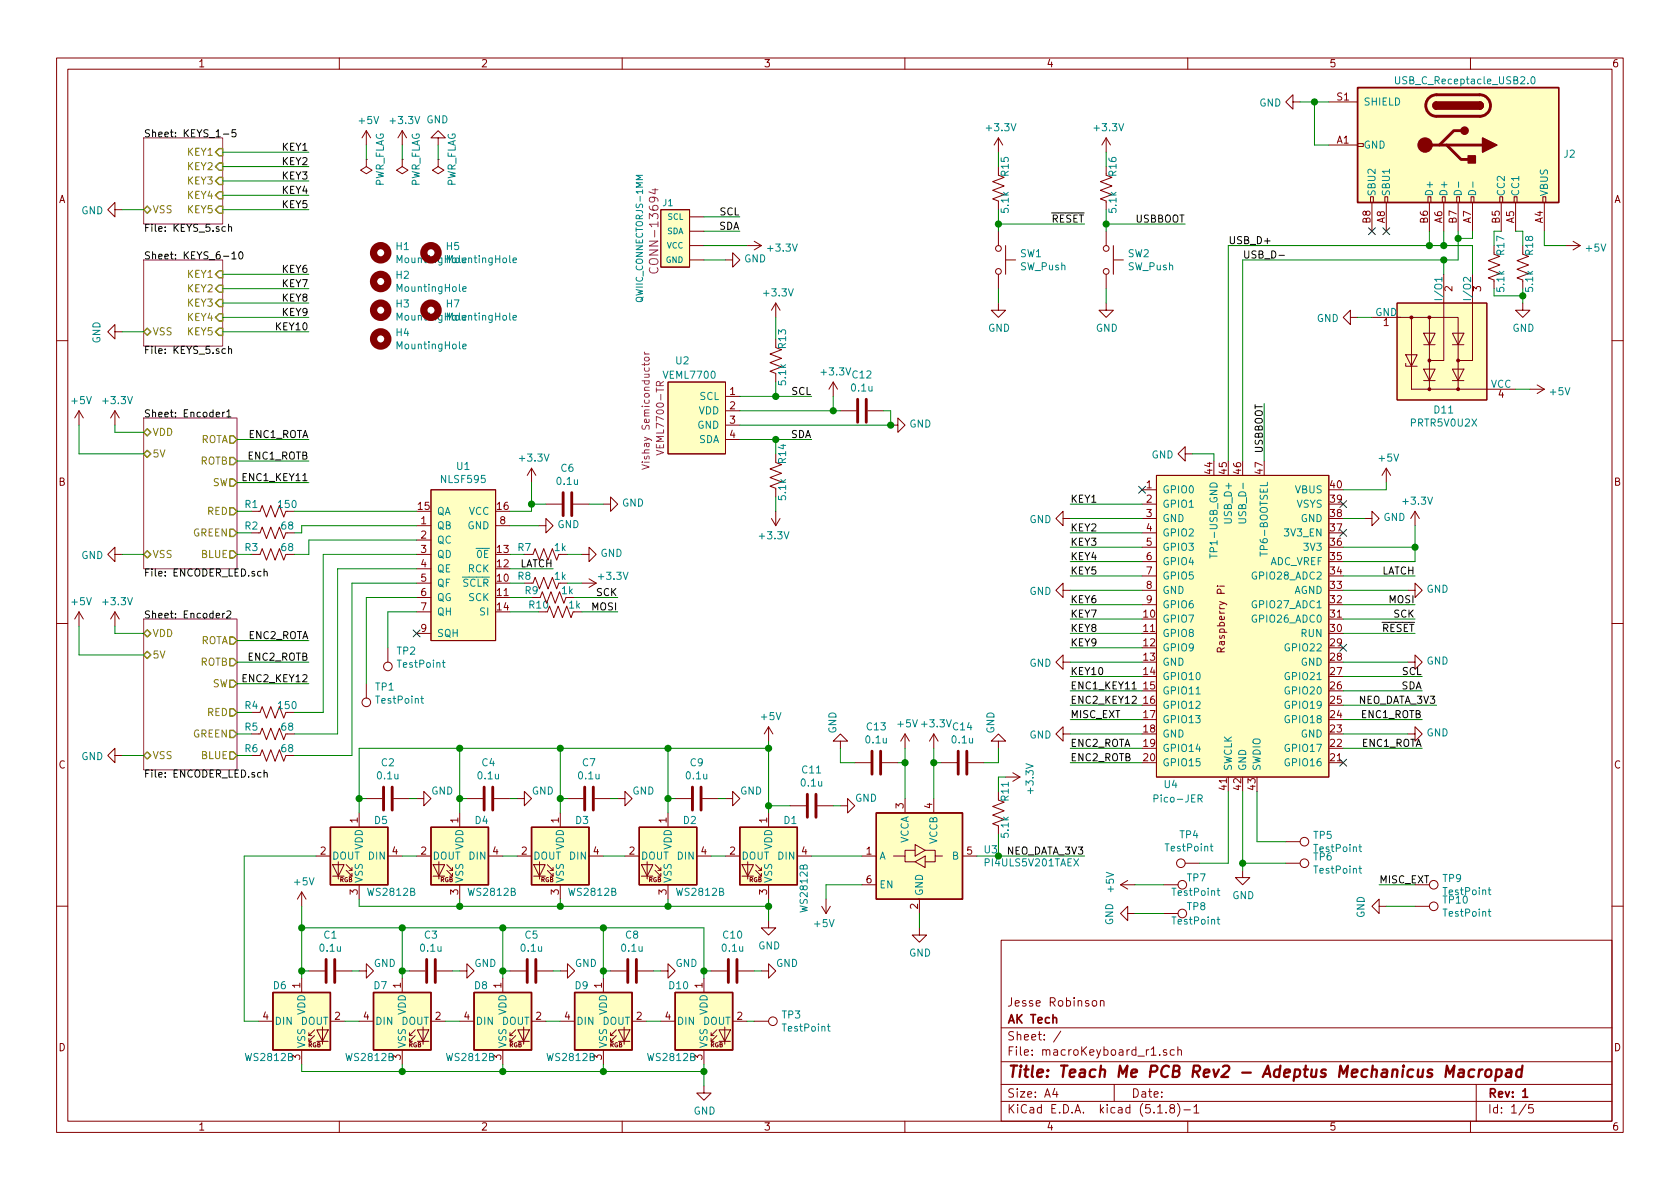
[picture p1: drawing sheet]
<svg xmlns="http://www.w3.org/2000/svg" width="297mm" height="210mm" viewBox="0 0 297 210" stroke-linecap="round" stroke-linejoin="round" font-family="sans-serif">
<defs><g id="words">
<text font-size="2.8" fill="#840000" x="178" y="190.5">Title: Teach Me PCB Rev2 - Adeptus Mechanicus Macropad</text>
<text font-size="2.1" fill="#840084" x="116.4" y="47.3" transform="rotate(-90 116.4 47.3)">CONN-13694</text>
<g font-size="2.1" fill="#840000">
<text x="178" y="178">Jesse Robinson</text>
<text x="178" y="184">Sheet: /</text>
<text x="178" y="181">AK Tech</text>
<text x="178" y="186.7">File: macroKeyboard_r1.sch</text>
<text x="178" y="196.9">KiCad E.D.A. kicad (5.1.8)-1</text>
<text x="178" y="194.1">Size: A4</text>
<text x="200" y="194.1">Date:</text>
<text x="263" y="194.1">Rev: 1</text>
<text x="263" y="196.9">Id: 1/5</text>
</g>
<g font-size="1.8" fill="#840000">
<text x="35" y="11.9">1</text>
<text x="85" y="11.9">2</text>
<text x="135" y="11.9">3</text>
<text x="185" y="11.9">4</text>
<text x="235" y="11.9">5</text>
<text x="285" y="11.9">6</text>
<text x="236.4" y="17.8">S1</text>
<text x="236.4" y="25.4">A1</text>
<text x="10.4" y="35.9">A</text>
<text x="285.4" y="35.9">A</text>
<text x="242.3" y="39.5" transform="rotate(-90 242.3 39.5)">B8</text>
<text x="244.9" y="39.5" transform="rotate(-90 244.9 39.5)">A8</text>
<text x="252.5" y="39.5" transform="rotate(-90 252.5 39.5)">B6</text>
<text x="255" y="39.5" transform="rotate(-90 255 39.5)">A6</text>
<text x="257.6" y="39.5" transform="rotate(-90 257.6 39.5)">B7</text>
<text x="260.1" y="39.5" transform="rotate(-90 260.1 39.5)">A7</text>
<text x="265.2" y="39.5" transform="rotate(-90 265.2 39.5)">B5</text>
<text x="267.7" y="39.5" transform="rotate(-90 267.7 39.5)">A5</text>
<text x="272.8" y="39.5" transform="rotate(-90 272.8 39.5)">A4</text>
<text x="256.8" y="51.5" transform="rotate(-90 256.8 51.5)">2</text>
<text x="261.9" y="51.5" transform="rotate(-90 261.9 51.5)">3</text>
<text x="244.6" y="57.7">1</text>
<text x="129.1" y="69.8">1</text>
<text x="264.9" y="70.4">4</text>
<text x="129.1" y="72.4">2</text>
<text x="129.1" y="74.9">3</text>
<text x="129.1" y="77.5">4</text>
<text x="214.4" y="83.8" transform="rotate(-90 214.4 83.8)">44</text>
<text x="216.9" y="83.8" transform="rotate(-90 216.9 83.8)">45</text>
<text x="219.5" y="83.8" transform="rotate(-90 219.5 83.8)">46</text>
<text x="223.3" y="83.8" transform="rotate(-90 223.3 83.8)">47</text>
<text x="10.4" y="85.9">B</text>
<text x="202.7" y="86.4">1</text>
<text x="202.7" y="88.9">2</text>
<text x="235.3" y="88.9">39</text>
<text x="235.3" y="86.4">40</text>
<text x="285.4" y="85.9">B</text>
<text x="74" y="90.2">15</text>
<text x="74.4" y="92.7">1</text>
<text x="74.4" y="95.2">2</text>
<text x="87.9" y="90.2">16</text>
<text x="88.4" y="92.7">8</text>
<text x="202.7" y="91.4">3</text>
<text x="202.7" y="94">4</text>
<text x="235.3" y="94">37</text>
<text x="235.3" y="91.4">38</text>
<text x="74.4" y="97.8">3</text>
<text x="74.4" y="100.3">4</text>
<text x="87.9" y="100.3">12</text>
<text x="87.9" y="97.8">13</text>
<text x="202.7" y="96.5">5</text>
<text x="202.7" y="99.1">6</text>
<text x="202.7" y="101.6">7</text>
<text x="235.3" y="101.6">34</text>
<text x="235.3" y="99.1">35</text>
<text x="235.3" y="96.5">36</text>
<text x="74.4" y="102.9">5</text>
<text x="74.4" y="105.4">6</text>
<text x="74.4" y="107.9">7</text>
<text x="87.9" y="102.9">10</text>
<text x="87.9" y="105.4">11</text>
<text x="87.9" y="107.9">14</text>
<text x="202.7" y="104.1">8</text>
<text x="202.7" y="106.7">9</text>
<text x="235.3" y="106.7">32</text>
<text x="235.3" y="104.1">33</text>
<text x="74.4" y="111.8">9</text>
<text x="202.2" y="109.2">10</text>
<text x="202.2" y="111.8">11</text>
<text x="235.3" y="111.8">30</text>
<text x="235.3" y="109.2">31</text>
<text x="202.2" y="114.3">12</text>
<text x="202.2" y="116.8">13</text>
<text x="202.2" y="119.4">14</text>
<text x="216.6" y="114.9" transform="rotate(-90 216.6 114.9)">Raspberry Pi</text>
<text x="235.3" y="119.4">27</text>
<text x="235.3" y="116.8">28</text>
<text x="235.3" y="114.3">29</text>
<text x="202.2" y="121.9">15</text>
<text x="202.2" y="124.5">16</text>
<text x="235.3" y="124.5">25</text>
<text x="235.3" y="121.9">26</text>
<text x="202.2" y="127">17</text>
<text x="202.2" y="129.5">18</text>
<text x="235.3" y="129.5">23</text>
<text x="235.3" y="127">24</text>
<text x="10.4" y="135.9">C</text>
<text x="202.2" y="132.1">19</text>
<text x="202.2" y="134.6">20</text>
<text x="235.3" y="134.6">21</text>
<text x="235.3" y="132.1">22</text>
<text x="285.4" y="135.9">C</text>
<text x="159.8" y="143" transform="rotate(-90 159.8 143)">3</text>
<text x="164.8" y="143" transform="rotate(-90 164.8 143)">4</text>
<text x="216.9" y="139.6" transform="rotate(-90 216.9 139.6)">41</text>
<text x="219.5" y="139.6" transform="rotate(-90 219.5 139.6)">42</text>
<text x="222" y="139.6" transform="rotate(-90 222 139.6)">43</text>
<text x="63.2" y="145.5" transform="rotate(-90 63.2 145.5)">1</text>
<text x="81" y="145.5" transform="rotate(-90 81 145.5)">1</text>
<text x="98.8" y="145.5" transform="rotate(-90 98.8 145.5)">1</text>
<text x="117.9" y="145.5" transform="rotate(-90 117.9 145.5)">1</text>
<text x="135.6" y="145.5" transform="rotate(-90 135.6 145.5)">1</text>
<text x="56.7" y="151.1">2</text>
<text x="69.4" y="151.1">4</text>
<text x="74.4" y="151.1">2</text>
<text x="87.1" y="151.1">4</text>
<text x="92.2" y="151.1">2</text>
<text x="104.9" y="151.1">4</text>
<text x="111.3" y="151.1">2</text>
<text x="124" y="151.1">4</text>
<text x="129.1" y="151.1">2</text>
<text x="141.8" y="151.1">4</text>
<text x="153.2" y="151.1">1</text>
<text x="171" y="151.1">5</text>
<text x="63.2" y="158.2" transform="rotate(-90 63.2 158.2)">3</text>
<text x="81" y="158.2" transform="rotate(-90 81 158.2)">3</text>
<text x="98.8" y="158.2" transform="rotate(-90 98.8 158.2)">3</text>
<text x="117.9" y="158.2" transform="rotate(-90 117.9 158.2)">3</text>
<text x="135.6" y="158.2" transform="rotate(-90 135.6 158.2)">3</text>
<text x="153.2" y="156.2">6</text>
<text x="162.3" y="160.8" transform="rotate(-90 162.3 160.8)">2</text>
<text x="53.1" y="174.7" transform="rotate(-90 53.1 174.7)">1</text>
<text x="70.9" y="174.7" transform="rotate(-90 70.9 174.7)">1</text>
<text x="88.6" y="174.7" transform="rotate(-90 88.6 174.7)">1</text>
<text x="106.4" y="174.7" transform="rotate(-90 106.4 174.7)">1</text>
<text x="124.2" y="174.7" transform="rotate(-90 124.2 174.7)">1</text>
<text x="10.4" y="185.9">D</text>
<text x="46.5" y="180.3">4</text>
<text x="59.2" y="180.3">2</text>
<text x="64.3" y="180.3">4</text>
<text x="77" y="180.3">2</text>
<text x="82.1" y="180.3">4</text>
<text x="94.8" y="180.3">2</text>
<text x="99.8" y="180.3">4</text>
<text x="112.5" y="180.3">2</text>
<text x="117.6" y="180.3">4</text>
<text x="130.3" y="180.3">2</text>
<text x="285.4" y="185.9">D</text>
<text x="53.1" y="187.4" transform="rotate(-90 53.1 187.4)">3</text>
<text x="70.9" y="187.4" transform="rotate(-90 70.9 187.4)">3</text>
<text x="88.6" y="187.4" transform="rotate(-90 88.6 187.4)">3</text>
<text x="106.4" y="187.4" transform="rotate(-90 106.4 187.4)">3</text>
<text x="124.2" y="187.4" transform="rotate(-90 124.2 187.4)">3</text>
<text x="35" y="199.9">1</text>
<text x="85" y="199.9">2</text>
<text x="135" y="199.9">3</text>
<text x="185" y="199.9">4</text>
<text x="235" y="199.9">5</text>
<text x="285" y="199.9">6</text>
</g>
<g font-size="1.8" fill="#008484">
<text x="247.3" y="14.9">USB_C_Receptacle_USB2.0</text>
<text x="63.6" y="21.9">+5V</text>
<text x="69.2" y="21.9">+3.3V</text>
<text x="75.4" y="21.8">GND</text>
<text x="174.6" y="23.2">+3.3V</text>
<text x="193.6" y="23.2">+3.3V</text>
<text x="222.7" y="18.8">GND</text>
<text x="241" y="18.7">SHIELD</text>
<text x="241" y="26.3">GND</text>
<text x="276.6" y="27.9">J2</text>
<text x="67.9" y="33.1" transform="rotate(-90 67.9 33.1)">PWR_FLAG</text>
<text x="74.2" y="33.1" transform="rotate(-90 74.2 33.1)">PWR_FLAG</text>
<text x="80.6" y="33.1" transform="rotate(-90 80.6 33.1)">PWR_FLAG</text>
<text x="178.4" y="31.1" transform="rotate(-90 178.4 31.1)">R15</text>
<text x="197.4" y="31.1" transform="rotate(-90 197.4 31.1)">R16</text>
<text x="243.2" y="34.8" transform="rotate(-90 243.2 34.8)">SBU2</text>
<text x="245.7" y="34.8" transform="rotate(-90 245.7 34.8)">SBU1</text>
<text x="253.4" y="34.8" transform="rotate(-90 253.4 34.8)">D+</text>
<text x="255.9" y="34.8" transform="rotate(-90 255.9 34.8)">D+</text>
<text x="266.1" y="34.8" transform="rotate(-90 266.1 34.8)">CC2</text>
<text x="268.6" y="34.8" transform="rotate(-90 268.6 34.8)">CC1</text>
<text x="273.7" y="34.8" transform="rotate(-90 273.7 34.8)">VBUS</text>
<text x="14.4" y="37.9">GND</text>
<text x="178.4" y="37.5" transform="rotate(-90 178.4 37.5)">5.1k</text>
<text x="197.4" y="37.5" transform="rotate(-90 197.4 37.5)">5.1k</text>
<text x="70.1" y="44.2">H1</text>
<text x="70.4" y="46.5">MountingHole</text>
<text x="79" y="44.2">H5</text>
<text x="79.3" y="46.5">MountingHole</text>
<text x="131.6" y="46.4">GND</text>
<text x="135.9" y="44.5">+3.3V</text>
<text x="180.4" y="45.5">SW1</text>
<text x="180.4" y="47.8">SW_Push</text>
<text x="199.4" y="45.5">SW2</text>
<text x="199.5" y="47.8">SW_Push</text>
<text x="266" y="45.1" transform="rotate(-90 266 45.1)">R17</text>
<text x="271.1" y="45.1" transform="rotate(-90 271.1 45.1)">R18</text>
<text x="280.5" y="44.5">+5V</text>
<text x="70.1" y="49.3">H2</text>
<text x="70.4" y="51.6">MountingHole</text>
<text x="135.2" y="52.4">+3.3V</text>
<text x="255" y="52.7" transform="rotate(-90 255 52.7)">I/O1</text>
<text x="260.1" y="52.7" transform="rotate(-90 260.1 52.7)">I/O2</text>
<text x="266" y="51.5" transform="rotate(-90 266 51.5)">5.1k</text>
<text x="271.1" y="51.5" transform="rotate(-90 271.1 51.5)">5.1k</text>
<text x="70.1" y="54.4">H3</text>
<text x="70.1" y="59.5">H4</text>
<text x="70.4" y="56.7">MountingHole</text>
<text x="79" y="54.4">H7</text>
<text x="79.3" y="56.7">MountingHole</text>
<text x="174.7" y="58.7">GND</text>
<text x="193.8" y="58.7">GND</text>
<text x="232.8" y="56.9">GND</text>
<text x="243.2" y="55.9">GND</text>
<text x="267.4" y="58.7">GND</text>
<text x="17.8" y="60.8" transform="rotate(-90 17.8 60.8)">GND</text>
<text x="70.4" y="61.8">MountingHole</text>
<text x="119.5" y="64.4">U2</text>
<text x="139" y="61.6" transform="rotate(-90 139 61.6)">R13</text>
<text x="12.8" y="71.5">+5V</text>
<text x="18.4" y="71.5">+3.3V</text>
<text x="117.5" y="67">VEML7700</text>
<text x="123.7" y="70.7">SCL</text>
<text x="139" y="68" transform="rotate(-90 139 68)">5.1k</text>
<text x="145.4" y="66.4">+3.3V</text>
<text x="150.6" y="69.2">0.1u</text>
<text x="150.8" y="66.9">C12</text>
<text x="263.6" y="68.6">VCC</text>
<text x="274.2" y="69.9">+5V</text>
<text x="123.3" y="75.8">GND</text>
<text x="123.5" y="73.3">VDD</text>
<text x="160.8" y="75.6">GND</text>
<text x="249.6" y="75.4">PRTR5V0U2X</text>
<text x="253.6" y="73.1">D11</text>
<text x="80.8" y="83.1">U1</text>
<text x="92" y="81.6">+3.3V</text>
<text x="99.2" y="83.4">C6</text>
<text x="123.5" y="78.4">SDA</text>
<text x="139" y="81.9" transform="rotate(-90 139 81.9)">R14</text>
<text x="203.6" y="81.1">GND</text>
<text x="243.9" y="81.6">+5V</text>
<text x="43.3" y="89.8">R1</text>
<text x="49.3" y="89.8">150</text>
<text x="78.1" y="85.4">NLSF595</text>
<text x="98.6" y="85.7">0.1u</text>
<text x="110" y="89.6">GND</text>
<text x="139" y="88.3" transform="rotate(-90 139 88.3)">5.1k</text>
<text x="205.5" y="87.2">GPIO0</text>
<text x="205.5" y="89.8">GPIO1</text>
<text x="229" y="87.2">VBUS</text>
<text x="229.2" y="89.8">VSYS</text>
<text x="248.2" y="89.2">+3.3V</text>
<text x="43.3" y="93.6">R2</text>
<text x="49.8" y="93.6">68</text>
<text x="77.2" y="93.6">QB</text>
<text x="77.2" y="91.1">QA</text>
<text x="82.7" y="93.6">GND</text>
<text x="82.9" y="91.1">VCC</text>
<text x="98.6" y="93.4">GND</text>
<text x="134.4" y="95.4">+3.3V</text>
<text x="182" y="92.5">GND</text>
<text x="205.5" y="92.3">GND</text>
<text x="205.5" y="94.9">GPIO2</text>
<text x="217.8" y="92.1" transform="rotate(-90 217.8 92.1)">USB_D+</text>
<text x="220.3" y="91.7" transform="rotate(-90 220.3 91.7)">USB_D-</text>
<text x="227.4" y="94.9">3V3_EN</text>
<text x="230" y="92.3">GND</text>
<text x="244.6" y="92.1">GND</text>
<text x="14.4" y="98.9">GND</text>
<text x="43.3" y="97.5">R3</text>
<text x="49.8" y="97.5">68</text>
<text x="77.2" y="96.1">QC</text>
<text x="77.2" y="98.7">QD</text>
<text x="77.2" y="101.2">QE</text>
<text x="82.8" y="101.2">RCK</text>
<text x="84.5" y="98.7">0E</text>
<text x="91.6" y="97.5">R7</text>
<text x="98.1" y="97.5">1k</text>
<text x="106.2" y="98.5">GND</text>
<text x="205.5" y="97.4">GPIO3</text>
<text x="205.5" y="99.9">GPIO4</text>
<text x="215.3" y="97.6" transform="rotate(-90 215.3 97.6)">TP1-USB_GND</text>
<text x="224.2" y="97.5" transform="rotate(-90 224.2 97.5)">TP6-BOOTSEL</text>
<text x="224.4" y="99.9">ADC_VREF</text>
<text x="230.8" y="97.4">3V3</text>
<text x="12.8" y="107">+5V</text>
<text x="18.4" y="107">+3.3V</text>
<text x="77.2" y="103.8">QF</text>
<text x="77.2" y="106.3">QG</text>
<text x="81.8" y="103.8">SCLR</text>
<text x="82.9" y="106.3">SCK</text>
<text x="91.6" y="102.5">R8</text>
<text x="92.9" y="105.1">R9</text>
<text x="93.6" y="107.6">R10</text>
<text x="98.1" y="102.5">1k</text>
<text x="99.4" y="105.1">1k</text>
<text x="100.6" y="107.6">1k</text>
<text x="106" y="102.5">+3.3V</text>
<text x="182" y="105.2">GND</text>
<text x="205.5" y="102.5">GPIO5</text>
<text x="205.5" y="105">GND</text>
<text x="205.5" y="107.6">GPIO6</text>
<text x="221.7" y="107.6">GPIO27_ADC1</text>
<text x="221.7" y="102.5">GPIO28_ADC2</text>
<text x="228.7" y="105">AGND</text>
<text x="252.2" y="104.8">GND</text>
<text x="77.2" y="108.8">QH</text>
<text x="77.2" y="112.6">SQH</text>
<text x="84.9" y="108.8">SI</text>
<text x="205.5" y="110.1">GPIO7</text>
<text x="205.5" y="112.6">GPIO8</text>
<text x="221.7" y="110.1">GPIO26_ADC0</text>
<text x="230.1" y="112.6">RUN</text>
<text x="70.2" y="115.8">TP2</text>
<text x="70.5" y="118.1">TestPoint</text>
<text x="182" y="117.9">GND</text>
<text x="205.5" y="115.2">GPIO9</text>
<text x="205.5" y="117.7">GND</text>
<text x="227.5" y="115.2">GPIO22</text>
<text x="230" y="117.7">GND</text>
<text x="252.2" y="117.5">GND</text>
<text x="43.3" y="125.4">R4</text>
<text x="49.3" y="125.4">150</text>
<text x="66.4" y="122.1">TP1</text>
<text x="66.6" y="124.4">TestPoint</text>
<text x="205.5" y="120.3">GPIO10</text>
<text x="205.5" y="122.8">GPIO11</text>
<text x="205.5" y="125.3">GPIO12</text>
<text x="227.5" y="125.3">GPIO19</text>
<text x="227.5" y="122.8">GPIO20</text>
<text x="227.5" y="120.3">GPIO21</text>
<text x="43.3" y="129.2">R5</text>
<text x="49.8" y="129.2">68</text>
<text x="134.7" y="127.3">+5V</text>
<text x="147.9" y="129.7" transform="rotate(-90 147.9 129.7)">GND</text>
<text x="153.2" y="131.5">0.1u</text>
<text x="153.3" y="129.2">C13</text>
<text x="158.8" y="128.6">+5V +3.3V</text>
<text x="168.4" y="131.5">0.1u</text>
<text x="168.6" y="129.2">C14</text>
<text x="175.8" y="129.7" transform="rotate(-90 175.8 129.7)">GND</text>
<text x="182" y="130.6">GND</text>
<text x="205.5" y="127.9">GPIO13</text>
<text x="205.5" y="130.4">GND</text>
<text x="227.5" y="127.9">GPIO18</text>
<text x="230" y="130.4">GND</text>
<text x="252.2" y="130.2">GND</text>
<text x="14.4" y="134.4">GND</text>
<text x="43.3" y="133">R6</text>
<text x="49.8" y="133">68</text>
<text x="66.8" y="137.8">0.1u</text>
<text x="67.5" y="135.5">C2</text>
<text x="84.6" y="137.8">0.1u</text>
<text x="85.2" y="135.5">C4</text>
<text x="102.4" y="137.8">0.1u</text>
<text x="103" y="135.5">C7</text>
<text x="121.4" y="137.8">0.1u</text>
<text x="122.1" y="135.5">C9</text>
<text x="141.9" y="136.8">C11</text>
<text x="205.5" y="133">GPIO14</text>
<text x="205.5" y="135.5">GPIO15</text>
<text x="217.8" y="136.4" transform="rotate(-90 217.8 136.4)">SWCLK</text>
<text x="220.3" y="136.4" transform="rotate(-90 220.3 136.4)">GND</text>
<text x="222.9" y="136.4" transform="rotate(-90 222.9 136.4)">SWDIO</text>
<text x="227.5" y="135.5">GPIO16</text>
<text x="227.5" y="133">GPIO17</text>
<text x="76.3" y="140.5">GND</text>
<text x="94" y="140.5">GND</text>
<text x="111.8" y="140.5">GND</text>
<text x="130.9" y="140.5">GND</text>
<text x="141.8" y="139.1">0.1u</text>
<text x="151.2" y="141.8">GND</text>
<text x="178.4" y="141.6" transform="rotate(-90 178.4 141.6)">R11</text>
<text x="182.8" y="140.1" transform="rotate(-90 182.8 140.1)">+3.3V</text>
<text x="204.4" y="141.9">Pico-JER</text>
<text x="205.9" y="139.4">U4</text>
<text x="66.2" y="145.7">D5</text>
<text x="84" y="145.7">D4</text>
<text x="101.8" y="145.7">D3</text>
<text x="120.9" y="145.7">D2</text>
<text x="138.6" y="145.7">D1</text>
<text x="160.7" y="149.3" transform="rotate(-90 160.7 149.3)">VCCA</text>
<text x="165.7" y="149.3" transform="rotate(-90 165.7 149.3)">VCCB</text>
<text x="178.4" y="148" transform="rotate(-90 178.4 148)">5.1k</text>
<text x="208.6" y="148.3">TP4</text>
<text x="232.3" y="148.4">TP5</text>
<text x="58.7" y="152">DOUT</text>
<text x="64.1" y="150.3" transform="rotate(-90 64.1 150.3)">VDD</text>
<text x="65.3" y="152">DIN</text>
<text x="76.5" y="152">DOUT</text>
<text x="81.9" y="150.3" transform="rotate(-90 81.9 150.3)">VDD</text>
<text x="83.1" y="152">DIN</text>
<text x="94.2" y="152">DOUT</text>
<text x="99.7" y="150.3" transform="rotate(-90 99.7 150.3)">VDD</text>
<text x="100.8" y="152">DIN</text>
<text x="113.3" y="152">DOUT</text>
<text x="118.7" y="150.3" transform="rotate(-90 118.7 150.3)">VDD</text>
<text x="119.9" y="152">DIN</text>
<text x="131.1" y="152">DOUT</text>
<text x="136.5" y="150.3" transform="rotate(-90 136.5 150.3)">VDD</text>
<text x="137.7" y="152">DIN</text>
<text x="155.4" y="152">A</text>
<text x="168.4" y="152">B</text>
<text x="174.1" y="150.9">U3</text>
<text x="174.4" y="153.2">PI4ULS5V201TAEX</text>
<text x="206.2" y="150.6">TestPoint</text>
<text x="209.9" y="155.9">TP7</text>
<text x="232.3" y="152.2">TP6</text>
<text x="232.5" y="150.7">TestPoint</text>
<text x="232.5" y="154.5">TestPoint</text>
<text x="255.1" y="156">TP9</text>
<text x="52.1" y="156.6">+5V</text>
<text x="64.1" y="156.2" transform="rotate(-90 64.1 156.2)">VSS</text>
<text x="65.2" y="158.4">WS2812B</text>
<text x="81.9" y="156.2" transform="rotate(-90 81.9 156.2)">VSS</text>
<text x="83" y="158.4">WS2812B</text>
<text x="99.7" y="156.2" transform="rotate(-90 99.7 156.2)">VSS</text>
<text x="100.8" y="158.4">WS2812B</text>
<text x="118.7" y="156.2" transform="rotate(-90 118.7 156.2)">VSS</text>
<text x="119.8" y="158.4">WS2812B</text>
<text x="136.5" y="156.2" transform="rotate(-90 136.5 156.2)">VSS</text>
<text x="142.8" y="161.1" transform="rotate(-90 142.8 161.1)">WS2812B</text>
<text x="155.4" y="157.1">EN</text>
<text x="163.2" y="158.5" transform="rotate(-90 163.2 158.5)">GND</text>
<text x="197" y="157.7" transform="rotate(-90 197 157.7)">+5V</text>
<text x="207.4" y="158.4">TestPoint</text>
<text x="209.9" y="161">TP8</text>
<text x="217.9" y="159">GND</text>
<text x="255.2" y="159.8">TP10</text>
<text x="255.4" y="158.3">TestPoint</text>
<text x="57.3" y="166">C1</text>
<text x="75.1" y="166">C3</text>
<text x="92.9" y="166">C5</text>
<text x="110.6" y="166">C8</text>
<text x="127.9" y="166">C10</text>
<text x="134.1" y="167.9">GND</text>
<text x="144.1" y="164">+5V</text>
<text x="196.8" y="163.6" transform="rotate(-90 196.8 163.6)">GND</text>
<text x="207.4" y="163.5">TestPoint</text>
<text x="241.3" y="162.4" transform="rotate(-90 241.3 162.4)">GND</text>
<text x="255.4" y="162.1">TestPoint</text>
<text x="56.7" y="168.3">0.1u</text>
<text x="66.1" y="171">GND</text>
<text x="74.4" y="168.3">0.1u</text>
<text x="83.9" y="171">GND</text>
<text x="92.2" y="168.3">0.1u</text>
<text x="101.7" y="171">GND</text>
<text x="110" y="168.3">0.1u</text>
<text x="119.4" y="171">GND</text>
<text x="127.8" y="168.3">0.1u</text>
<text x="137.2" y="171">GND</text>
<text x="160.7" y="169.2">GND</text>
<text x="48.4" y="174.9">D6</text>
<text x="54" y="179.5" transform="rotate(-90 54 179.5)">VDD</text>
<text x="66.1" y="174.9">D7</text>
<text x="71.8" y="179.5" transform="rotate(-90 71.8 179.5)">VDD</text>
<text x="83.9" y="174.9">D8</text>
<text x="89.5" y="179.5" transform="rotate(-90 89.5 179.5)">VDD</text>
<text x="101.7" y="174.9">D9</text>
<text x="107.3" y="179.5" transform="rotate(-90 107.3 179.5)">VDD</text>
<text x="118.4" y="174.9">D10</text>
<text x="125.1" y="179.5" transform="rotate(-90 125.1 179.5)">VDD</text>
<text x="48.5" y="181.2">DIN</text>
<text x="53.2" y="181.2">DOUT</text>
<text x="54" y="185.4" transform="rotate(-90 54 185.4)">VSS</text>
<text x="66.3" y="181.2">DIN</text>
<text x="70.9" y="181.2">DOUT</text>
<text x="71.8" y="185.4" transform="rotate(-90 71.8 185.4)">VSS</text>
<text x="84.1" y="181.2">DIN</text>
<text x="88.7" y="181.2">DOUT</text>
<text x="89.5" y="185.4" transform="rotate(-90 89.5 185.4)">VSS</text>
<text x="101.9" y="181.2">DIN</text>
<text x="106.5" y="181.2">DOUT</text>
<text x="107.3" y="185.4" transform="rotate(-90 107.3 185.4)">VSS</text>
<text x="119.6" y="181.2">DIN</text>
<text x="124.3" y="181.2">DOUT</text>
<text x="125.1" y="185.4" transform="rotate(-90 125.1 185.4)">VSS</text>
<text x="138.3" y="180.1">TP3</text>
<text x="138.5" y="182.4">TestPoint</text>
<text x="43.6" y="187.6">WS2812B</text>
<text x="61.4" y="187.6">WS2812B</text>
<text x="79.1" y="187.6">WS2812B</text>
<text x="96.9" y="187.6">WS2812B</text>
<text x="114.7" y="187.6">WS2812B</text>
<text x="122.6" y="197.1">GND</text>
</g>
<g font-size="1.8">
<text x="25.4" y="24.3">Sheet: KEYS_1-5</text>
<text x="50" y="26.7">KEY1</text>
<text x="50" y="29.2">KEY2</text>
<text x="50" y="31.7">KEY3</text>
<text x="50" y="34.3">KEY4</text>
<text x="25.4" y="41">File: KEYS_5.sch</text>
<text x="50" y="36.8">KEY5</text>
<text x="127.1" y="40.6">SDA</text>
<text x="127.3" y="38.1">SCL</text>
<text x="185.9" y="39.4">RESET</text>
<text x="200.7" y="39.4">USBBOOT</text>
<text x="25.4" y="45.9">Sheet: KEYS_6-10</text>
<text x="217.2" y="43.2">USB_D+</text>
<text x="219.7" y="45.7">USB_D-</text>
<text x="50" y="50.8">KEY7</text>
<text x="50" y="53.3">KEY8</text>
<text x="50" y="48.3">KEY6</text>
<text x="49" y="58.4">KEY10</text>
<text x="50" y="55.9">KEY9</text>
<text x="25.4" y="62.6">File: KEYS_5.sch</text>
<text x="140" y="69.8">SCL</text>
<text x="25.4" y="73.8">Sheet: Encoder1</text>
<text x="43.9" y="77.5">ENC1_ROTA</text>
<text x="139.8" y="77.5">SDA</text>
<text x="43.9" y="81.3">ENC1_ROTB</text>
<text x="223.3" y="80.2" transform="rotate(-90 223.3 80.2)">USBBOOT</text>
<text x="43.3" y="85.1">ENC1_KEY11</text>
<text x="189.2" y="88.9">KEY1</text>
<text x="189.2" y="94">KEY2</text>
<text x="25.4" y="101.9">File: ENCODER_LED.sch</text>
<text x="91.8" y="100.3">LATCH</text>
<text x="189.2" y="96.5">KEY3</text>
<text x="189.2" y="99.1">KEY4</text>
<text x="189.2" y="101.6">KEY5</text>
<text x="244.2" y="101.6">LATCH</text>
<text x="104.7" y="107.9">MOSI</text>
<text x="105.5" y="105.4">SCK</text>
<text x="189.2" y="106.7">KEY6</text>
<text x="245.7" y="106.7">MOSI</text>
<text x="25.4" y="109.4">Sheet: Encoder2</text>
<text x="43.9" y="113">ENC2_ROTA</text>
<text x="189.2" y="109.2">KEY7</text>
<text x="189.2" y="111.8">KEY8</text>
<text x="244.3" y="111.8">RESET</text>
<text x="246.5" y="109.2">SCK</text>
<text x="43.9" y="116.8">ENC2_ROTB</text>
<text x="189.2" y="114.3">KEY9</text>
<text x="189.2" y="119.4">KEY10</text>
<text x="247.9" y="119.4">SCL</text>
<text x="43.3" y="120.6">ENC2_KEY12</text>
<text x="189.2" y="121.9">ENC1_KEY11</text>
<text x="189.2" y="124.5">ENC2_KEY12</text>
<text x="240.1" y="124.5">NEO_DATA_3V3</text>
<text x="247.7" y="121.9">SDA</text>
<text x="189.2" y="127">MISC_EXT</text>
<text x="240.7" y="127">ENC1_ROTB</text>
<text x="25.4" y="137.5">File: ENCODER_LED.sch</text>
<text x="189.2" y="134.6">ENC2_ROTB</text>
<text x="189.2" y="132.1">ENC2_ROTA</text>
<text x="240.7" y="132.1">ENC1_ROTA</text>
<text x="177.9" y="151.1">NEO_DATA_3V3</text>
<text x="243.8" y="156.2">MISC_EXT</text>
</g>
<g font-size="1.8" fill="#848400">
<text x="33.2" y="27.6">KEY1</text>
<text x="33.2" y="30.1">KEY2</text>
<text x="33.2" y="32.6">KEY3</text>
<text x="33.2" y="35.2">KEY4</text>
<text x="26.9" y="37.7">VSS</text>
<text x="33.2" y="37.7">KEY5</text>
<text x="33.2" y="49.1">KEY1</text>
<text x="33.2" y="51.7">KEY2</text>
<text x="26.9" y="59.3">VSS</text>
<text x="33.2" y="54.2">KEY3</text>
<text x="33.2" y="56.8">KEY4</text>
<text x="33.2" y="59.3">KEY5</text>
<text x="26.9" y="77.1">VDD</text>
<text x="26.9" y="80.9">5V</text>
<text x="35.4" y="78.4">ROTA</text>
<text x="35.4" y="82.2">ROTB</text>
<text x="37.5" y="86">SW</text>
<text x="34.1" y="94.9">GREEN</text>
<text x="36.7" y="91.1">RED</text>
<text x="26.9" y="98.7">VSS</text>
<text x="35.6" y="98.7">BLUE</text>
<text x="26.9" y="112.6">VDD</text>
<text x="35.4" y="113.9">ROTA</text>
<text x="26.9" y="116.5">5V</text>
<text x="35.4" y="117.7">ROTB</text>
<text x="37.5" y="121.5">SW</text>
<text x="34.1" y="130.4">GREEN</text>
<text x="36.7" y="126.6">RED</text>
<text x="26.9" y="134.2">VSS</text>
<text x="35.6" y="134.2">BLUE</text>
</g>
<g font-size="1.8" fill="#840084">
<text x="114.9" y="82.2" transform="rotate(-90 114.9 82.2)">Vishay Semiconductor</text>
<text x="117.4" y="79.8" transform="rotate(-90 117.4 79.8)">VEML7700-TR</text>
</g>
<g font-size="1.6" fill="#008484">
<text x="117.2" y="36.4">J1</text>
<text x="113.7" y="53.1" transform="rotate(-90 113.7 53.1)">QWIIC_CONNECTORJS-1MM</text>
</g>
<g font-size="1.4" fill="#008484">
<text x="117.9" y="41.4">SDA</text>
<text x="118.1" y="38.9">SCL</text>
<text x="117.8" y="46.5">GND</text>
<text x="117.9" y="43.9">VCC</text>
</g>
<g font-size="1.1" fill="#840000">
<text x="60" y="156">RGB</text>
<text x="77.8" y="156">RGB</text>
<text x="95.6" y="156">RGB</text>
<text x="114.7" y="156">RGB</text>
<text x="132.4" y="156">RGB</text>
<text x="54.5" y="185.2">RGB</text>
<text x="72.2" y="185.2">RGB</text>
<text x="90" y="185.2">RGB</text>
<text x="107.8" y="185.2">RGB</text>
<text x="125.6" y="185.2">RGB</text>
</g>
</g></defs>
<g fill="none" stroke="#840000" stroke-width=".18">
<path d="M10 10.3h277v189.9h-277zM12 12.2h273v186.1h-273zM60 10.3v1.9M110 10.3v1.9M160 10.3v1.9M210 10.3v1.9M228.6 18v-1.2l-1.3 1.2 1.3 1.3v-1.3h1.3M234.9 18h5.1M260 10.3v1.9M20.3 37.1v-1.3l-1.3 1.3 1.3 1.2v-1.2h1.3M64.8 28.2v1.3l1 .6-1 .6-1-.6 1-.6M64.8 28.2h.1"/>
<path d="M64.8 23.1l-.8 1.3M64.8 23.1v2.5M64.8 23.1l.7 1.3M71.1 28.2v1.3l1 .6-1 .6-1-.6 1-.6M71.1 28.2h.1M71.1 23.1l-.7 1.3M71.1 23.1v2.5M71.1 23.1l.8 1.3M77.5 24.4h1.2l-1.2-1.3-1.3 1.3h1.3v1.2M77.5 28.2v1.3l1 .6-1 .6-1-.6 1-.6M77.5 28.2h.1M116.8 37.1h5.1v10.1h-5.1z"/>
<path d="M121.9 38.3h2.6M176.5 31l1 .4-2 .7 2 .8-2 .7 2 .8-2 .8 1 .4M176.5 24.4l-.7 1.2M176.5 24.4v2.5M176.5 24.4l.8 1.2M195.6 31l1 .4-2 .7 2 .8-2 .7 2 .8-2 .8 1 .4M195.6 24.4v2.5M195.6 24.4l-.8 1.2M195.6 24.4l.7 1.2M234.9 25.6h5.1M240 25.4h1v.5h-1zM242.3 34.8h.5v1h-.5z"/>
<path d="M242.6 35.8v5.1M244.9 34.8h.5v1h-.5zM245.1 35.8v5.1M252.5 34.8h.5v1h-.5zM252.7 35.8v5.1M255 34.8h.5v1h-.5zM255.3 35.8v5.1M257.6 34.8h.5v1h-.5zM257.8 35.8v5.1M260.1 34.8h.5v1h-.5zM260.3 35.8v5.1M265.2 34.8h.5v1h-.5z"/>
<path d="M265.4 35.8v5.1M267.7 34.8h.5v1h-.5zM268 35.8v5.1M272.8 34.8h.5v1h-.5zM273 35.8v5.1M20.3 58.7v-1.3l-1.3 1.3 1.3 1.2v-1.2h1.3M121.9 46h2.6M121.9 43.4h2.6M121.9 40.9h2.6M128.3 46h1.2v-1.3l1.3 1.3-1.3 1.2v-1.2M132.1 43.4h2.5M133.3 42.7l1.3 .7"/>
<path d="M134.6 43.4l-1.3 .8M137.2 53.6l-.8 1.3M137.2 53.6v2.5M137.2 53.6l.7 1.3M176.5 53.6v1.3h1.3l-1.3 1.2-1.2-1.2h1.2M176.5 40.9v2.5M176.5 48.5v2.5M177.8 46h1.8M177.8 43.4v5.1M195.6 53.6v1.3h1.2l-1.2 1.2-1.3-1.2h1.3M195.6 40.9v2.5M195.6 48.5v2.5"/>
<path d="M196.8 46h1.8M196.8 43.4v5.1M238.8 56.1v-1.2l-1.3 1.2 1.3 1.3v-1.3h1.2M242.6 56.1h10.1M247 53.6h15.9v17.1h-15.9zM249.6 56.1v12.7h3.1M251.7 58.9h2l-1 2.1zM252.7 56.1h5.1v12.7h-5.1zM255.3 48.5v15.2h-2.6M256.8 58.9h2l-1 2.1zM260.3 48.5v15.2h-2.5M264.2 45l1 .3-2.1 .8 2.1 .8-2.1 .7 2.1 .8-2.1 .7 1.1 .4"/>
<path d="M269.2 45l1.1 .3-2.1 .8 2.1 .8-2.1 .7 2.1 .8-2.1 .7 1 .4M269.2 53.6v1.3h1.3l-1.3 1.2-1.2-1.2h1.2M276.9 43.4h2.5M278.1 42.7l1.3 .7M279.4 43.4l-1.3 .8M10 60.2h2M14 72.6v2.6M14 72.6l-.8 1.3M14 72.6l.7 1.3M20.3 72.6v2.6M20.3 72.6l-.7 1.3M20.3 72.6l.8 1.3"/>
<path d="M118.1 67.6h10.2v12.7h-10.2zM128.3 70.1h2.5M128.3 72.6h2.5M128.3 75.2h2.5M128.3 77.7h2.5M137.2 61.5l1 .3-2.1 .8 2.1 .8-2.1 .7 2.1 .8-2.1 .8 1.1 .3M147.3 67.6l-.7 1.2M147.3 67.6v2.5M147.3 67.6l.8 1.2M148.6 72.6h2.8M153.4 72.6h2.8M157.5 75.2h1.2v-1.3l1.3 1.3-1.3 1.2v-1.2"/>
<path d="M248.5 64.3v.5h2.1M248.5 62.7h2.1l-1 2.1zM251.7 65.3h2l-1 2zM251.7 61h2M251.7 67.3h2M256.8 65.3h2l-1 2zM256.8 61h2M256.8 67.3h2M257.8 68.8h10.2M270.5 68.8h2.5M271.8 68.1l1.2 .7M273 68.8l-1.2 .8"/>
<path d="M285 60.2h2M20.3 98v-1.2l-1.3 1.2 1.3 1.3v-1.3h1.3M45.7 90.4h.3l.4-1 .7 2 .8-2 .7 2 .8-2 .8 2 .3-1M46 94.2l.4-1 .7 2 .8-2 .7 2 .8-2 .8 2 .3-1M46 98l.4-1 .7 2.1 .8-2.1 .7 2.1 .8-2.1 .8 2.1 .3-1.1M73.7 93h2.5M73.7 95.5h2.5M73.7 98h2.5M76.2 86.6h11.4v26.7h-11.4zM87.6 93h2.6M94 82.8l-.8 1.3M94 82.8v2.5"/>
<path d="M94 82.8l.7 1.3M94.2 98l.4-1 .8 2.1 .7-2.1 .8 2.1 .8-2.1 .7 2.1 .4-1.1M95.2 93h1.3v-1.3l1.3 1.3-1.3 1.2v-1.2M96.5 89.1h2.8M101.3 89.1h2.8M102.9 98h1.2v-1.2l1.3 1.2-1.3 1.3v-1.3M106.7 89.1h1.2v-1.2l1.3 1.2-1.3 1.3v-1.3M136.4 91.7l.8 1.3M137.2 81.8l1 .4-2.1 .7 2.1 .8-2.1 .7 2.1 .8-2.1 .8 1.1 .4M137.2 90.4v2.6M137.9 91.7l-.7 1.3M188 91.7v-1.3l-1.3 1.3 1.3 1.3v-1.3h1.2"/>
<path d="M201.9 89.1h2.6M201.9 86.6h2.6M201.9 91.7h2.6M201.9 94.2h2.6M201.9 96.8h2.6M201.9 99.3h2.6M204.5 84.1h30.4v53.3h-30.4zM209.5 80.3v-1.3l-1.2 1.3 1.2 1.2v-1.2h1.3M241.3 91.7h1.3v-1.3l1.2 1.3-1.2 1.3v-1.3M245.1 82.8l-.8 1.3M245.1 82.8v2.5M245.1 82.8l.8 1.3"/>
<path d="M250.2 90.4l-.8 1.3M250.2 90.4v2.6M250.2 90.4l.8 1.3M10 110.3h2M14 108.2l-.8 1.3M14 108.2v2.5M14 108.2l.7 1.3M20.3 108.2l-.7 1.3M20.3 108.2v2.5M20.3 108.2l.8 1.3M68.6 114.5v2.6M73.7 103.1h2.5"/>
<path d="M73.7 100.6h2.5M73.7 105.7h2.5M73.7 108.2h2.5M73.7 112h2.5M94.2 103.1l.4-1 .8 2 .7-2 .8 2 .8-2 .7 2 .4-1M95.5 105.7l.4-1.1 .7 2.1 .8-2.1 .8 2.1 .7-2.1 .8 2.1 .4-1M96.8 108.2l.4-1 .7 2 .8-2 .7 2 .8-2 .8 2 .3-1M102.9 103.1h2.5M104.1 102.4l1.3 .7M105.4 103.1l-1.3 .8M188 104.4v-1.3l-1.3 1.3 1.3 1.3v-1.3h1.2M188 117.1v-1.3l-1.3 1.3 1.3 1.3v-1.3h1.2"/>
<path d="M201.9 101.8h2.6M201.9 104.4h2.6M201.9 106.9h2.6M215.2 103.7h.1M215.6 103.7h.9M215.9 104.9l-.1-.6-.2-.1-.3 .1-.1 .1v.5h1.3M248.9 117.1h1.3v-1.3l1.3 1.3-1.3 1.3v-1.3M248.9 104.4h1.3v-1.3l1.3 1.3-1.3 1.3v-1.3M285 110.3h2M20.3 133.6v-1.3l-1.3 1.3 1.3 1.3v-1.3h1.3M46 126l.4-1 .7 2 .8-2 .7 2 .8-2 .8 2 .3-1M46 129.8l.4-1 .7 2 .8-2 .7 2 .8-2 .8 2 .3-1"/>
<path d="M46 133.6l.4-1 .7 2 .8-2 .7 2 .8-2 .8 2 .3-1M64.8 120.9v2.5M135.9 128.5l-.8 1.3M135.9 128.5v2.6M135.9 128.5l.8 1.3M148.6 131.1h1.3l-1.3-1.3-1.3 1.3h1.3v1.2M151.1 134.9h2.8M156 134.9h2.7M160 129.8v2.5M160 129.8l-.7 1.3M160 129.8l.8 1.3M165.1 129.8l-.8 1.3"/>
<path d="M165.1 129.8v2.5M165.1 129.8l.8 1.3M166.4 134.9h2.8M171.2 134.9h2.8M176.5 131.1h1.3l-1.3-1.3-1.2 1.3h1.2v1.2M177.8 137.4h2.5M179.1 136.6l1.2 .8M180.3 137.4l-1.2 .8M188 129.8v-1.3l-1.3 1.3 1.3 1.3v-1.3h1.2M248.9 129.8h1.3v-1.3l1.3 1.3-1.3 1.3v-1.3M53.3 157.7l-.7 1.3M53.3 157.7v2.6"/>
<path d="M53.3 157.7l.8 1.3M55.9 151.4h2.5M58.8 152.9h2l-1 2zM58.8 154.9h2M59.8 152.4v3M61.2 153.9l1 1v-.5M61.2 152.9l1 1v-.5M61.7 153.9h.5M63.5 143.8v2.5M63.5 156.5v2.5M64.8 141.2h2.8M68.6 151.4h2.5"/>
<path d="M69.6 141.2h2.8M73.7 141.2h1.2v-1.3l1.3 1.3-1.3 1.3v-1.3M73.7 151.4h2.5M76.6 152.9h2l-1 2zM76.6 154.9h2M77.6 152.4v3M79 153.9l1 1v-.5M79 152.9l1 1v-.5M79.5 153.9h.5M81.3 143.8v2.5M81.3 156.5v2.5M82.5 141.2h2.8"/>
<path d="M86.4 151.4h2.5M87.4 141.2h2.8M91.4 141.2h1.3v-1.3l1.3 1.3-1.3 1.3v-1.3M91.4 151.4h2.6M94.4 152.9h2l-1 2zM94.4 154.9h2M95.4 152.4v3M96.8 153.9l1 1v-.5M96.8 152.9l1 1v-.5M97.3 153.9h.5M99.1 143.8v2.5M99.1 156.5v2.5"/>
<path d="M100.3 141.2h2.8M104.1 151.4h2.6M105.2 141.2h2.7M109.2 141.2h1.3v-1.3l1.3 1.3-1.3 1.3v-1.3M110.5 151.4h2.5M113.4 152.9h2l-1 2zM113.4 154.9h2M114.4 152.4v3M115.8 153.9l1 1v-.5M115.8 152.9l1 1v-.5M116.3 153.9h.5M118.1 143.8v2.5"/>
<path d="M118.1 156.5v2.5M119.4 141.2h2.8M123.2 151.4h2.5M124.2 141.2h2.8M128.3 141.2h1.2v-1.3l1.3 1.3-1.3 1.3v-1.3M128.3 151.4h2.5M131.2 152.9h2l-1 2zM131.2 154.9h2M132.2 152.4v3M133.6 153.9l1 1v-.5M133.6 152.9l1 1v-.5M134.1 153.9h.5"/>
<path d="M135.9 143.8v2.5M135.9 156.5v2.5M139.7 142.5h2.8M141 151.4h2.5M144.5 142.5h2.8M146 159v2.5M148.6 142.5h1.3v-1.3l1.2 1.3-1.2 1.3v-1.3M152.4 151.4h2.5M152.4 156.5h2.5M158 151.4h2v1h1.8M160 141.2v2.6M161.8 150.4h-1.8v1"/>
<path d="M161.8 149.3l1.8 1.1-1.8 1zM161.8 152.4l1.8-1v2zM162.6 159v2.5M163.6 150.4h1.8v1h1.2M165.1 141.2v2.6M165.4 151.4v1h-1.8M170.2 151.4h2.5M176.5 141.5l1 .4-2 .7 2 .8-2 .7 2 .8-2 .8 1 .3M198.1 156.5h2.6M198.1 156.5l1.3 .7M199.4 155.7l-1.3 .8M205.7 156.5h2.6"/>
<path d="M209.5 152.6h2.6M219.7 153.9v1.3h1.3l-1.3 1.3-1.3-1.3h1.3M227.3 148.8h2.6M227.3 152.6h2.6M10 160.2h2M53.3 173v2.5M54.6 171.7h2.8M59.4 171.7h2.8M63.5 171.7h1.3v-1.3l1.2 1.3-1.2 1.3v-1.3M71.1 173v2.5M72.4 171.7h2.8M77.2 171.7h2.8"/>
<path d="M81.3 171.7h1.2v-1.3l1.3 1.3-1.3 1.3v-1.3M88.9 173v2.5M90.2 171.7h2.8M95 171.7h2.8M99.1 171.7h1.2v-1.3l1.3 1.3-1.3 1.3v-1.3M106.7 173v2.5M107.9 171.7h2.8M112.8 171.7h2.8M116.8 171.7h1.3v-1.3l1.3 1.3-1.3 1.3v-1.3M124.5 173v2.5M125.7 171.7h2.8M130.6 171.7h2.7"/>
<path d="M134.6 171.7h1.3v-1.3l1.3 1.3-1.3 1.3v-1.3M135.9 162.8v1.3h1.3l-1.3 1.2-1.3-1.2h1.3M145.3 160.3l.7 1.2M146.8 160.3l-.8 1.2M162.6 164.1v1.2h1.2l-1.2 1.3-1.3-1.3h1.3M177 166.3h108v32h-108zM193.2 177.1l.2-.2 .4 .2 .1 .5-.1 .2-.4 .1-.2-.1zM194.6 177.1v-.1a.37 .37 0 0 1 .6 .1v.8M194.6 176.9v1M199.4 161.5v-1.2l-1.3 1.2 1.3 1.3v-1.3h1.3M205.7 161.5h2.6M243.8 160.3v-1.3l-1.2 1.3 1.2 1.2v-1.2h1.3"/>
<path d="M250.2 160.3h2.5M285 160.2h2M45.7 180.6h2.6M53.3 185.7v2.5M54.6 183.1h.5M55.6 183.1l-1 1v-.5M55.6 182.1l-1 1v-.5M56 182.1h2l-1 2zM56 184.1h2M57 181.6v3.1M58.4 180.6h2.6M60 198.3v1.9"/>
<path d="M63.5 180.6h2.5M71.1 185.7v2.5M72.4 183.1h.5M73.4 183.1l-1 1v-.5M73.4 182.1l-1 1v-.5M73.8 182.1h2l-1 2zM73.8 184.1h2M74.8 181.6v3.1M76.2 180.6h2.5M81.3 180.6h2.5M88.9 185.7v2.5M90.2 183.1h.5"/>
<path d="M91.2 183.1l-1 1v-.5M91.2 182.1l-1 1v-.5M91.6 182.1h2l-1 2zM91.6 184.1h2M92.6 181.6v3.1M94 180.6h2.5M99.1 180.6h2.5M106.7 185.7v2.5M107.9 183.1h.6M109 183.1l-1.1 1v-.5M109 182.1l-1.1 1v-.5M109.3 182.1h2.1l-1 2z"/>
<path d="M109.3 184.1h2.1M110 198.3v1.9M110.4 181.6v3.1M111.8 180.6h2.5M116.8 180.6h2.6M124.5 192v1.3h1.2l-1.2 1.3-1.3-1.3h1.3M124.5 185.7v2.5M125.7 183.1h.5M126.7 183.1l-1 1v-.5M126.7 182.1l-1 1v-.5M127.1 182.1h2.1l-1.1 2zM127.1 184.1h2.1"/>
<path d="M128.1 181.6v3.1M129.5 180.6h2.6M133.3 180.6h2.6M160 198.3v1.9M177 194.8h108M177 191.8h108M177 187.8h108M177 181.8h108M186.5 192.5l-.4 1h1M186.8 193v1M187.6 182.3l-1.3 2M197 191.8v3"/>
<path d="M204.7 196.8h.8M205.1 186.5v.1M206.2 196.7v.1M206.2 185.7l-.3-.1-.2 .2 .1 .2 .4 .2v.3h-.5M207.1 196l-.3-.3 .2-.3a.48 .48 0 0 1 .6 .1l-.1 .4a.52 .52 0 0 0-.6 .2 .52 .52 0 0 0 .1 .6l.4 .1 .2-.1 .1-.4-.3-.3M207.6 185.7l-.4-.1-.3 .3 .1 .6 .2 .1 .4-.1M208.2 195.1a1.71 1.71 0 0 1 0 2.3M208.3 185.7l.2-.1 .3 .1 .1 .9M208.3 185.1v1.5M209.3 196.3h1.2M210 198.3v1.9M211.1 195.8l.4-.5v1.5"/>
<path d="M211.1 196.8h.9M260 198.3v1.9M261 191.8v6.5M269.8 195.2l-1.2 2M271 195.3h-.7v.7l.2-.1 .5 .1 .1 .2-.1 .5-.2 .1-.5-.1"/>
<circle cx="176.5" cy="48" r=".51"/>
<circle cx="176.5" cy="43.9" r=".51"/>
<circle cx="195.6" cy="43.9" r=".51"/>
<circle cx="195.6" cy="48" r=".51"/>
<circle cx="68.6" cy="117.9" r=".76"/>
<circle cx="64.8" cy="124.2" r=".76"/>
<circle cx="208.8" cy="152.6" r=".76"/>
<circle cx="209" cy="156.5" r=".76"/>
<circle cx="230.6" cy="152.6" r=".76"/>
<circle cx="230.6" cy="148.8" r=".76"/>
<circle cx="253.5" cy="156.5" r=".76"/>
<circle cx="209" cy="161.5" r=".76"/>
<circle cx="253.5" cy="160.3" r=".76"/>
<circle cx="136.7" cy="180.6" r=".76"/>
</g>
<path d="M269.2 193l.5-.5v1.5M269.2 194h.9" fill="none" stroke="#840000" stroke-width=".3"/>
<path d="M258 189.2h.8l-.1 1.2M258.8 189.6l-.7 .1a.4 .4 0 0 0-.3 .3 .4 .4 0 0 0 .3 .4l.6-.1M260.7 189.2a.68 .68 0 0 0-1 .3v.8l.3 .1 .6-.1M261.6 189.1l-.2 1.3M262.1 189.1a.54 .54 0 0 0-.6 .4M262.8 189.3a.51 .51 0 0 1 .5-.2 .51 .51 0 0 1 .4 .4v.6a.56 .56 0 0 1-.6 .4 .56 .56 0 0 1-.5-.4zM264.6 189.2h.8l.1 .3v.6a.66 .66 0 0 1-1 .2M264.6 189.1l-.2 2M266.4 189.2h.8l-.1 1.2M267.2 189.6l-.7 .1a.4 .4 0 0 0-.3 .3 .4 .4 0 0 0 .3 .4l.6-.1M269.1 189.2a.67 .67 0 0 0-1 .3l-.1 .6 .2 .2 .2 .1 .6-.1M269.2 188.4l-.3 2" fill="none" stroke="#840000" stroke-width=".41"/>
<g fill="none" stroke="#840084" stroke-width=".18">
<path d="M25.4 24.4h14v15.2h-14zM115.3 33.5h1M115.8 33.3v1l-1.1-.4M25.4 46h14v15.2h-14zM114.9 47.3a.62 .62 0 0 0 0 .8 .62 .62 0 0 0 .8 .2 .56 .56 0 0 0 .6-.3 .56 .56 0 0 0-.1-.7M25.4 73.9h16.5v26.7h-16.5zM113.9 62.2l.1 .3 .2 .1M113.9 62.6h.9M114.1 63.2h.6l.1 .2-.1 .3-.1 .1h-.5l-.2-.2zM116.1 79.6l1.2 .4-1.2 .5M116.7 68.2l-.1-.7h-.4l-.1 .2v.5h1.2M117.3 67.5l-.6 .4"/>
<path d="M113.5 82.2l1.3 .4-1.3 .4M25.4 109.5h16.5v26.6h-16.5z"/>
</g>
<g fill="none" stroke="#000" stroke-width=".18">
<path d="M39.5 23.7h1M40.4 39.6v1.3M41.7 22.9h-.6l-.1 .6 .2-.1 .5 .1v.6l-.2 .1-.5-.1M39.9 40.1h-.4l-.3 .2 .2 .6h.5M40.4 40.2l.2-.1h.3v.8M41 44.9l.4-.4v1.3M41 45.8h.7M42.4 44.6l.1-.1a.67 .67 0 0 1 .5 .7 .67 .67 0 0 1-.5 .6 .83 .83 0 0 1-.1-1.2zM226.1 45.2h1M39.4 72.9v.8M39.7 72.9l-.3 .2M39.9 61.7h-.4l-.3 .2 .2 .6h.5"/>
<path d="M40.1 72.8l.4-.3v1.2M40.1 73.7h.7M40.4 61.8l.2-.1h.3v.8M40.4 61.2v1.3M39.4 108.5v.8M39.7 108.5l-.3 .2M40.1 108.1l.5-.1 .2 .4v.2l-.8 .7h.8M46.7 101.2l.2-.2 .3 .1v.8M46.7 100.6v1.3M46.7 136.7l.2-.1h.3v.8M46.7 136.2v1.2M200.2 121.8h.7"/>
</g>
<g fill="none" stroke="#848400" stroke-width=".25">
<path d="M25.4 37.1l.6-.7 .7 .7-.7 .6zM38.7 26.3h.7v1.3h-.7l-.6-.7zM38.7 28.8h.7v1.3h-.7l-.6-.6zM38.7 31.4h.7v1.2h-.7l-.6-.6zM38.7 33.9h.7v1.3h-.7l-.6-.7zM38.7 36.4h.7v1.3h-.7l-.6-.6zM25.4 58.7l.6-.7 .7 .7-.7 .6zM38.7 47.9h.7v1.2h-.7l-.6-.6zM38.7 50.4h.7v1.3h-.7l-.6-.7zM38.7 53h.7v1.2h-.7l-.6-.6zM38.7 55.5h.7v1.3h-.7l-.6-.7zM38.7 58h.7v1.3h-.7l-.6-.6z"/>
<path d="M25.4 76.4l.6-.6 .7 .6-.7 .7zM40.6 77.1h.7l.6 .6-.6 .7h-.7zM25.4 98l.6-.6 .7 .6-.7 .7zM25.4 80.3l.6-.7 .7 .7-.7 .6zM40.6 80.9h.7l.6 .6-.6 .7h-.7zM40.6 84.7h.7l.6 .6-.6 .7h-.7zM40.6 89.8h.7l.6 .6-.6 .7h-.7zM40.6 93.6h.7l.6 .6-.6 .7h-.7zM40.6 97.4h.7l.6 .6-.6 .7h-.7zM25.4 112l.6-.6 .7 .6-.7 .6zM25.4 115.8l.6-.6 .7 .6-.7 .7zM40.6 112.6h.7l.6 .7-.6 .6h-.7z"/>
<path d="M40.6 116.5h.7l.6 .6-.6 .6h-.7zM25.4 133.6l.6-.6 .7 .6-.7 .6zM40.6 120.3h.7l.6 .6-.6 .6h-.7zM40.6 125.3h.7l.6 .7-.6 .6h-.7zM40.6 129.2h.7l.6 .6-.6 .6h-.7zM40.6 133h.7l.6 .6-.6 .6h-.7z"/>
</g>
<g fill="none" stroke="#008484" stroke-width=".18">
<path d="M246.7 13.6v1l.3 .2h.3l.2-.2v-1M270.8 13.7l.2-.1a.69 .69 0 0 1 .4 .6 .69 .69 0 0 1-.4 .6l-.3-.2v-.3zM257.3 33.8a.66 .66 0 0 1 .7-.1 .66 .66 0 0 1 .4 .7h-1.3zM257.9 32.2v.9M259.8 33.8a.66 .66 0 0 1 .8-.1 .66 .66 0 0 1 .3 .7h-1.3zM260.4 32.2v.9M81.8 51.1l.6-.1v-.3h-.4l-.2 .2 .1 .6h.5M90.7 46l.6-.1v-.2l-.4-.1-.2 .2 .1 .6h.5M90.7 56.2l.6-.1v-.3h-.4l-.2 .2 .1 .6h.5M254.9 49v.8M81.8 61.3l.6-.1v-.3h-.4l-.2 .1 .1 .6h.5M213.9 98v.7"/>
<path d="M213.9 98.3h1.3M219 91.7h1l.3 .3-.1 .3-.2 .2h-1M222.8 97.6v.7M78.2 117.2h.5M78.4 116.7v1.1l.3 .2M74.4 123.5h.5M74.6 123.1v1.1l.3 .2M211.5 122.7h.7M211.8 141.2h.6l.2-.2-.1-.3-.2-.1h-.5v1.2M212.1 141.2l.5 .6M214 149.7h.5M214.1 149.2v1.1l.4 .2"/>
<path d="M215.2 157.5h.5M215.4 157.1v1.1l.3 .1M240.3 149.8h.4M240.3 153.6h.4M240.4 149.3v1.1l.3 .2M240.4 153.1v1.1l.3 .2M263.1 157.4h.5M263.3 156.9v1.1l.3 .2M215.2 162.6h.5M215.4 162.1v1.1l.3 .2M263.1 161.2h.5M263.3 160.8v1l.3 .2"/>
<path d="M146.3 181.5h.5M146.5 181.1v1.1l.3 .1"/>
</g>
<g fill="none" stroke="#840000" stroke-width=".51">
<path d="M252.5 17.4l.5-.4 .8-.2h7.8a1.9 1.9 0 0 1 1.9 1.9 1.9 1.9 0 0 1-1.9 1.9h-7.6a1.91 1.91 0 0 1-1.7-1.1 1.91 1.91 0 0 1 .2-2.1zM252 25.6h10.1M255.8 25.6l2.5 2.6h1.3M258.3 23.1h-1.3l-2.5 2.5M151.6 70.6v4.1M153.2 70.6v4.1M99.6 87.1v4.1M101.1 87.1v4.1M67.8 139.2v4.1M69.3 139.2v4.1M85.6 139.2v4.1M87.1 139.2v4.1"/>
<path d="M103.4 139.2v4.1M104.9 139.2v4.1M122.4 139.2v4.1M124 139.2v4.1M154.2 132.8v4.1M155.7 132.8v4.1M169.4 132.8v4.1M170.9 132.8v4.1M142.7 140.5v4M144.3 140.5v4M57.7 169.7v4M59.2 169.7v4"/>
<path d="M75.4 169.7v4M77 169.7v4M93.2 169.7v4M94.7 169.7v4M111 169.7v4M112.5 169.7v4M128.8 169.7v4M130.3 169.7v4"/>
</g>
<g fill="#ffffc2" stroke="#ffffc2" stroke-width=".18">
<path d="M118.1 67.6h10.2v12.7h-10.2z"/>
<path d="M116.8 37.1h5.1v10.1h-5.1z"/>
<path d="M240 15.5h35.6v20.3h-35.6z"/>
<path d="M119.4 175.5h10.1v10.2h-10.1z"/>
<path d="M101.6 175.5h10.2v10.2h-10.2z"/>
<path d="M83.8 175.5h10.2v10.2h-10.2z"/>
<path d="M66 175.5h10.2v10.2h-10.2z"/>
<path d="M94 146.3h10.1v10.2h-10.1z"/>
<path d="M76.2 146.3h10.2v10.2h-10.2z"/>
<path d="M58.4 146.3h10.2v10.2h-10.2z"/>
<path d="M48.3 175.5h10.1v10.2h-10.1z"/>
<path d="M130.8 146.3h10.2v10.2h-10.2z"/>
<path d="M247 53.6h15.9v17.1h-15.9z"/>
<path d="M113 146.3h10.2v10.2h-10.2z"/>
<path d="M154.9 143.8h15.3v15.2h-15.3z"/>
<path d="M204.5 84.1h30.4v53.3h-30.4z"/>
<path d="M76.2 86.6h11.4v26.7h-11.4z"/>
</g>
<g fill="none" stroke="#840000" stroke-width=".25">
<path d="M240 15.5h35.6v20.3h-35.6zM254 18a.63 .63 0 0 0-.6 .7 .63 .63 0 0 0 .6 .6M261.6 18a.63 .63 0 0 1 .7 .7 .63 .63 0 0 1-.7 .6M58.4 146.3h10.2v10.2h-10.2zM76.2 146.3h10.2v10.2h-10.2zM94 146.3h10.1v10.2h-10.1zM113 146.3h10.2v10.2h-10.2zM130.8 146.3h10.2v10.2h-10.2zM154.9 143.8h15.3v15.2h-15.3zM48.3 175.5h10.1v10.2h-10.1zM66 175.5h10.2v10.2h-10.2zM83.8 175.5h10.2v10.2h-10.2z"/>
<path d="M101.6 175.5h10.2v10.2h-10.2zM119.4 175.5h10.1v10.2h-10.1z"/>
</g>
<g fill="#840000" stroke="#840000" stroke-width=".25">
<path d="M253.5 18.2l.5-.2v1.3a.64 .64 0 0 1-.6-.4 .64 .64 0 0 1 .1-.7z"/>
<path d="M261.6 18a.63 .63 0 0 1 .7 .7 .63 .63 0 0 1-.7 .6z"/>
<path d="M254 18h7.6v1.3h-7.6z"/>
<path d="M259.6 27.6h1.3v1.2h-1.3z"/>
<path d="M262.1 24.4l2.6 1.2-2.6 1.3z"/>
<circle cx="259" cy="23.1" r=".63"/>
</g>
<g fill="#840000" stroke="#840000" stroke-width=".18">
<circle cx="252" cy="25.6" r="1.27"/>
<circle cx="249.6" cy="56.1" r=".25"/>
<circle cx="252.7" cy="56.1" r=".25"/>
<circle cx="252.7" cy="63.7" r=".25"/>
<circle cx="252.7" cy="68.8" r=".25"/>
<circle cx="257.8" cy="63.7" r=".25"/>
<circle cx="257.8" cy="68.8" r=".25"/>
</g>
<g fill="none" stroke="#840000" stroke-width="1.3">
<circle cx="67.3" cy="44.7" r="1.27"/>
<circle cx="67.3" cy="54.9" r="1.27"/>
<circle cx="67.3" cy="49.8" r="1.27"/>
<circle cx="67.3" cy="59.9" r="1.27"/>
<circle cx="76.2" cy="54.9" r="1.27"/>
<circle cx="76.2" cy="44.7" r="1.27"/>
</g>
<g fill="none" stroke="#008400" stroke-width=".18">
<path d="M229.9 18h5M232.4 18v7.6h2.5M21.6 37.1h3.8M39.4 37.1h15.2M39.4 34.5h15.2M39.4 32h15.2M39.4 29.5h15.2M39.4 26.9h15.2M64.8 25.6v2.6M71.1 25.6v2.6M77.5 25.6v2.6M124.5 38.3h6.3"/>
<path d="M176.5 26.9v2.6M176.5 37.1v3.8M176.5 39.6h15.3M195.6 26.9v2.6M195.6 37.1v3.8M195.6 39.6h13.9M21.6 58.7h3.8M39.4 56.1h15.2M39.4 58.7h15.2M39.4 53.6h15.2M39.4 51h15.2M39.4 48.5h15.2"/>
<path d="M124.5 40.9h6.3M124.5 43.4h7.6M124.5 46h3.8M137.2 56.1v3.8M176.5 51v2.6M195.6 51v2.6M240 56.1h2.6M252.7 40.9v2.5M255.3 40.9v2.5M255.3 46v2.5M257.8 40.9v5.1h-38.1v35.5M260.3 48.5v-5.1h-43.1v38.1"/>
<path d="M260.3 40.9v1.3h-2.5M264.2 51v1.3h5M265.4 40.9h-1.2v2.5M268 40.9h1.2v2.5M269.2 51v2.6M273 40.9v2.5h3.9M14 75.2v5.1h11.4M20.3 75.2v1.2h5.1M41.9 77.7h12.7M130.8 72.6h17.8M130.8 77.7h12.7M130.8 70.1h12.7"/>
<path d="M137.2 67.6v2.5M137.2 77.7v2.6M147.3 70.1v2.5M156.2 72.6h1.3v2.6h-26.7M223.5 71.4v10.1M268 68.8h2.5M21.6 98h3.8M41.9 94.2h2.5M41.9 98h2.5M41.9 90.4h2.5M41.9 85.3h12.7M41.9 81.5h12.7"/>
<path d="M52.1 90.4h21.6M73.7 93h-20.4v1.2h-1.2M73.7 95.5h-19.1v2.5h-2.5M73.7 98h-16.6v28h-5M90.2 98h2.5M90.2 93h5M94 89.1h2.5M94 85.3v5.1h-3.8M100.3 98h2.6M104.1 89.1h2.6M137.2 87.9v2.5M189.2 99.3h12.7"/>
<path d="M189.2 96.8h12.7M189.2 91.7h12.7M189.2 89.1h12.7M189.2 94.2h12.7M210.8 80.3h3.8v1.2M237.5 96.8h12.7M237.5 91.7h3.8M245.1 85.3v1.3h-7.6M250.2 93v6.3h-12.7M14 110.7v5.1h11.4M20.3 110.7v1.3h5.1M41.9 117.1h12.7"/>
<path d="M41.9 113.3h12.7M73.7 100.6h-14v29.2h-7.6M73.7 108.2h-5.1v6.3M73.7 105.7h-8.9v15.2M73.7 103.1h-11.5v30.5h-10.1M90.2 108.2h5M90.2 105.7h3.8M90.2 103.1h2.5M90.2 100.6h7.6M100.3 103.1h2.6M101.6 105.7h7.6M102.9 108.2h6.3"/>
<path d="M189.2 109.5h12.7M189.2 106.9h12.7M189.2 117.1h12.7M189.2 101.8h12.7M189.2 104.4h12.7M189.2 119.6h12.7M189.2 114.5h12.7M189.2 112h12.7M237.5 109.5h12.7M237.5 106.9h12.7M237.5 117.1h11.4M237.5 101.8h12.7"/>
<path d="M237.5 104.4h11.4M237.5 119.6h14M237.5 112h12.7M21.6 133.6h3.8M41.9 129.8h2.5M41.9 133.6h2.5M41.9 120.9h12.7M41.9 126h2.5M81.3 132.3v11.5M99.1 132.3v11.5M118.1 132.3v11.5M135.9 132.3h-72.4v11.5"/>
<path d="M135.9 131.1v12.7M148.6 132.3v2.6h2.5M158.7 134.9h1.3M160 132.3v8.9M165.1 132.3v8.9M165.1 134.9h1.3M176.5 132.3v2.6h-2.5M177.8 137.4h-1.3v2.5M189.2 129.8h12.7M189.2 134.9h12.7M189.2 127.2h12.7M189.2 132.3h12.7"/>
<path d="M189.2 122.2h12.7M189.2 124.7h12.7M217.2 139.9v12.7h-5.1M219.7 139.9v14M222.2 139.9v8.9h5.1M237.5 129.8h11.4M237.5 127.2h14M237.5 132.3h14M237.5 122.2h14M237.5 124.7h16.5M55.9 151.4h-12.7v29.2h2.5M63.5 159v1.3h72.4"/>
<path d="M63.5 141.2h1.3M71.1 151.4h2.6M72.4 141.2h1.3M81.3 159v1.3M81.3 141.2h1.2M88.9 151.4h2.5M90.2 141.2h1.2M99.1 159v1.3M99.1 141.2h1.2M106.7 151.4h3.8M107.9 141.2h1.3M118.1 159v1.3"/>
<path d="M118.1 141.2h1.3M125.7 151.4h2.6M127 141.2h1.3M135.9 159v3.8M135.9 142.5h3.8M143.5 151.4h8.9M147.3 142.5h1.3M152.4 156.5h-6.4v2.5M172.7 151.4h19.1M176.5 147.6v3.8M200.7 156.5h5M219.7 152.6h7.6"/>
<path d="M243.8 156.5h6.4M53.3 171.7h1.3M53.3 160.3v12.7M53.3 164.1h71.2v8.9M62.2 171.7h1.3M71.1 164.1v8.9M71.1 171.7h1.3M80 171.7h1.3M88.9 171.7h1.3M88.9 164.1v8.9M97.8 171.7h1.3M106.7 164.1v8.9"/>
<path d="M106.7 171.7h1.2M115.6 171.7h1.2M124.5 171.7h1.2M133.3 171.7h1.3M162.6 161.5v2.6M200.7 161.5h5M245.1 160.3h5.1M53.3 188.2v1.3h71.2M61 180.6h2.5M71.1 188.2v1.3M78.7 180.6h2.6M88.9 188.2v1.3"/>
<path d="M96.5 180.6h2.6M106.7 188.2v1.3M114.3 180.6h2.5M124.5 188.2v3.8M132.1 180.6h1.2"/>
</g>
<g fill="#008400" stroke="#008400" stroke-width=".25">
<circle cx="99.1" cy="160.3" r=".51"/>
<circle cx="160" cy="134.9" r=".51"/>
<circle cx="135.9" cy="142.5" r=".51"/>
<circle cx="71.1" cy="189.5" r=".51"/>
<circle cx="219.7" cy="152.6" r=".51"/>
<circle cx="118.1" cy="160.3" r=".51"/>
<circle cx="135.9" cy="160.3" r=".51"/>
<circle cx="81.3" cy="132.3" r=".51"/>
<circle cx="53.3" cy="164.1" r=".51"/>
<circle cx="81.3" cy="160.3" r=".51"/>
<circle cx="124.5" cy="171.7" r=".51"/>
<circle cx="106.7" cy="189.5" r=".51"/>
<circle cx="165.1" cy="134.9" r=".51"/>
<circle cx="257.8" cy="42.2" r=".51"/>
<circle cx="106.7" cy="171.7" r=".51"/>
<circle cx="255.3" cy="43.4" r=".51"/>
<circle cx="88.9" cy="171.7" r=".51"/>
<circle cx="255.3" cy="46" r=".51"/>
<circle cx="250.2" cy="96.8" r=".51"/>
<circle cx="157.5" cy="75.2" r=".51"/>
<circle cx="124.5" cy="189.5" r=".51"/>
<circle cx="53.3" cy="171.7" r=".51"/>
<circle cx="118.1" cy="141.2" r=".51"/>
<circle cx="63.5" cy="141.2" r=".51"/>
<circle cx="176.5" cy="39.6" r=".51"/>
<circle cx="232.4" cy="18" r=".51"/>
<circle cx="137.2" cy="77.7" r=".51"/>
<circle cx="88.9" cy="164.1" r=".51"/>
<circle cx="137.2" cy="70.1" r=".51"/>
<circle cx="195.6" cy="39.6" r=".51"/>
<circle cx="94" cy="89.1" r=".51"/>
<circle cx="81.3" cy="141.2" r=".51"/>
<circle cx="135.9" cy="132.3" r=".51"/>
<circle cx="71.1" cy="164.1" r=".51"/>
<circle cx="99.1" cy="141.2" r=".51"/>
<circle cx="99.1" cy="132.3" r=".51"/>
<circle cx="176.5" cy="151.4" r=".51"/>
<circle cx="118.1" cy="132.3" r=".51"/>
<circle cx="71.1" cy="171.7" r=".51"/>
<circle cx="147.3" cy="72.6" r=".51"/>
<circle cx="88.9" cy="189.5" r=".51"/>
<circle cx="269.2" cy="52.3" r=".51"/>
<circle cx="252.7" cy="43.4" r=".51"/>
<circle cx="106.7" cy="164.1" r=".51"/>
</g>
<g fill="none" stroke="#000084" stroke-width=".18">
<path d="M242 40.3l1.2 1.2M243.2 40.3l-1.2 1.2M244.5 40.3l1.2 1.2M245.7 40.3l-1.2 1.2M201.3 86l1.2 1.2M202.5 86l-1.2 1.2M236.9 93.6l1.2 1.2M236.9 88.5l1.2 1.3M238.1 93.6l-1.2 1.2M238.1 88.5l-1.2 1.3M73.1 111.4l1.2 1.2M74.3 111.4l-1.2 1.2"/>
<path d="M236.9 113.9l1.2 1.3M238.1 113.9l-1.2 1.3M236.9 134.3l1.2 1.2M238.1 134.3l-1.2 1.2"/>
</g>
<use href="#words"/>
</svg>
